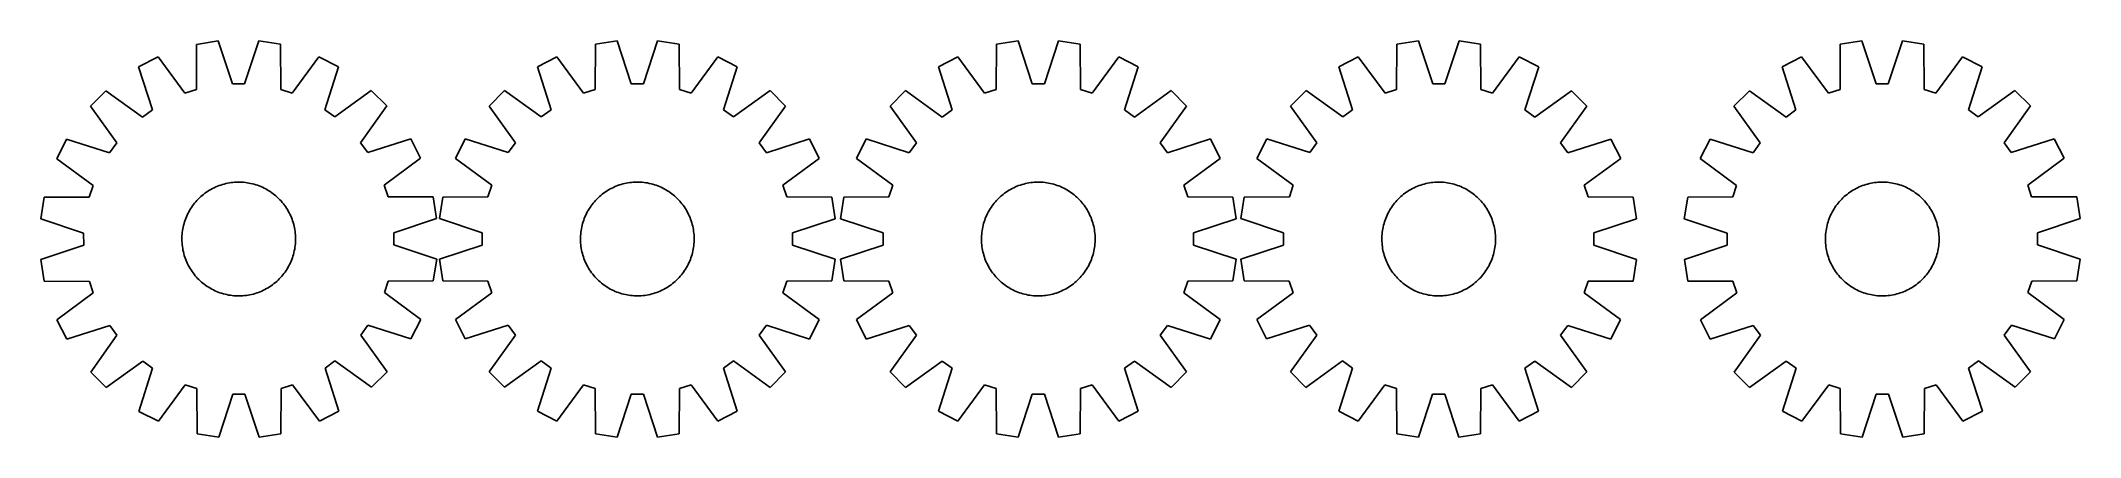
# Model space of a CAD drawing. Header units: millimetres. Extents: x 7 to 1442, y 7 to 285.
import ezdxf

# ---------------------------------------------------------------- set-up
doc = ezdxf.new("R2010")
doc.units = ezdxf.units.MM
doc.layers.add('CUT', color=7, linetype='CONTINUOUS', true_color=0x000000)

msp = doc.modelspace()

# ---------------------------------------------------------------- linework, layer by layer
at = {"layer": 'CUT'}
for p, q in [((89.371266, 273.789898), (75.669716, 266.790035)), ((108.210907, 248.21564), (89.371266, 273.789898)), ((116.503821, 282.638078), (116.362738, 250.874028)), ((131.697846, 285.061332), (116.503821, 282.638078)), ((141.712529, 254.916998), (131.697846, 285.061332)), ((160.236677, 285.092031), (150.286868, 254.926221)), ((175.435879, 282.70147), (160.236677, 285.092031)), ((175.645298, 250.937798), (175.435879, 282.70147)), ((202.587407, 273.911682), (183.802829, 248.296953)), ((216.303984, 266.941312), (202.587407, 273.911682)), ((369.982891, 273.886921), (356.273125, 266.903164)), ((388.792466, 248.290541), (369.982891, 273.886921)), ((397.125826, 282.70321), (396.947415, 250.939348)), ((412.322688, 285.108607), (397.125826, 282.70321)), ((422.30194, 254.952525), (412.322688, 285.108607)), ((440.861535, 285.105768), (430.876283, 254.951672)), ((456.057918, 282.697347), (440.861535, 285.105768)), ((456.230009, 250.933451), (456.057918, 282.697347)), ((483.199098, 273.875659), (464.384431, 248.283022)), ((496.907474, 266.889174), (483.199098, 273.875659)), ((652.132906, 273.840416), (638.4238, 266.855362)), ((670.944902, 248.245815), (652.132906, 273.840416)), ((679.275006, 282.659272), (679.0996, 250.895394)), ((694.47164, 285.066107), (679.275006, 282.659272)), ((704.453745, 254.910969), (694.47164, 285.066107)), ((723.010488, 285.065968), (713.028089, 254.910927)), ((738.207098, 282.658985), (723.010488, 285.065968)), ((738.382195, 250.895105), (738.207098, 282.658985)), ((765.349112, 273.839864), (746.536867, 248.245447)), ((779.05815, 266.854677), (765.349112, 273.839864)), ((933.91138, 273.864972), (920.199533, 266.885301)), ((952.713326, 248.262988), (933.91138, 273.864972)), ((961.05694, 282.673172), (960.869064, 250.909364)), ((976.254518, 285.074039), (961.05694, 282.673172)), ((986.224783, 254.914985), (976.254518, 285.074039)), ((1004.793364, 285.062695), (994.799126, 254.911577)), ((1019.989028, 282.649746), (1004.793364, 285.062695)), ((1020.151653, 250.8858), (1019.989028, 282.649746)), ((1047.127578, 273.819969), (1028.305285, 248.232941)), ((1060.833871, 266.8294), (1047.127578, 273.819969)), ((1245.8572, 273.810968), (1232.154062, 266.814214)), ((1264.691037, 248.232435), (1245.8572, 273.810968)), ((1272.991762, 282.65299), (1272.843471, 250.888974)), ((1288.186336, 285.072796), (1272.991762, 282.65299)), ((1298.194179, 254.92619), (1288.186336, 285.072796)), ((1316.725174, 285.097018), (1306.768519, 254.933468)), ((1331.923834, 282.703009), (1316.725174, 285.097018)), ((1332.126044, 250.939289), (1331.923834, 282.703009)), ((1359.073366, 273.90706), (1340.282975, 248.296594)), ((1372.788361, 266.933577), (1359.073366, 273.90706)), ((75.669716, 266.790035), (85.35117, 236.537032)), ((206.687638, 236.667551), (216.303984, 266.941312)), ((356.273125, 266.903164), (365.91902, 236.638805)), ((487.255558, 236.626734), (496.907474, 266.889174)), ((638.4238, 266.855362), (648.072558, 236.591915)), ((769.409097, 236.591324), (779.05815, 266.854677)), ((920.199533, 266.885301), (929.836408, 236.618068)), ((1051.172937, 236.569838), (1060.833871, 266.8294)), ((1232.154062, 266.814214), (1241.82865, 236.559015)), ((1363.165145, 236.661998), (1372.788361, 266.933577)), ((52.599361, 249.990495), (41.73149, 239.099218)), ((78.419805, 231.4897), (52.599361, 249.990495)), ((116.362738, 250.874028), (108.210907, 248.21564)), ((150.286868, 254.926221), (141.712529, 254.916998)), ((183.802829, 248.296953), (175.645298, 250.937798)), ((239.410428, 250.191444), (213.629845, 231.635143)), ((250.301705, 239.323573), (239.410428, 250.191444)), ((333.183044, 250.130748), (322.302381, 239.252249)), ((358.981729, 231.599622), (333.183044, 250.130748)), ((396.947415, 250.939348), (388.792466, 248.290541)), ((430.876283, 254.951672), (422.30194, 254.952525)), ((464.384431, 248.283022), (456.230009, 250.933451)), ((519.994218, 250.112164), (494.191847, 231.586171)), ((530.872716, 239.231501), (519.994218, 250.112164)), ((615.335306, 250.08076), (604.455673, 239.201233)), ((641.135744, 231.552076), (615.335306, 250.08076)), ((679.0996, 250.895394), (670.944902, 248.245815)), ((713.028089, 254.910927), (704.453745, 254.910969)), ((746.536867, 248.245447), (738.382195, 250.895105)), ((802.146481, 250.079851), (776.345862, 231.551417)), ((813.026008, 239.200217), (802.146481, 250.079851)), ((897.104454, 250.119766), (886.22055, 239.244511)), ((922.897616, 231.580953), (897.104454, 250.119766)), ((960.869064, 250.909364), (952.713326, 248.262988)), ((994.799126, 254.911577), (986.224783, 254.914985)), ((1028.305285, 248.232941), (1020.151653, 250.8858)), ((1083.915614, 250.04551), (1058.107723, 231.527208)), ((1094.79087, 239.161606), (1083.915614, 250.04551)), ((1209.079895, 250.01991), (1198.209553, 239.1311)), ((1234.89614, 231.513256), (1209.079895, 250.01991)), ((1272.843471, 250.888974), (1264.691037, 248.232435)), ((1306.768519, 254.933468), (1298.194179, 254.92619)), ((1340.282975, 248.296594), (1332.126044, 250.939289)), ((1395.891003, 250.178466), (1370.10621, 231.628015)), ((1406.779813, 239.308123), (1395.891003, 250.178466)), ((41.73149, 239.099218), (60.287791, 213.318636)), ((85.35117, 236.537032), (78.419805, 231.4897)), ((213.629845, 231.635143), (206.687638, 236.667551)), ((231.80091, 213.503129), (250.301705, 239.323573)), ((322.302381, 239.252249), (340.828374, 213.449878)), ((365.91902, 236.638805), (358.981729, 231.599622)), ((494.191847, 231.586171), (487.255558, 236.626734)), ((512.34159, 213.432816), (530.872716, 239.231501)), ((604.455673, 239.201233), (622.984106, 213.400614)), ((648.072558, 236.591915), (641.135744, 231.552076)), ((776.345862, 231.551417), (769.409097, 236.591324)), ((794.497324, 213.399779), (813.026008, 239.200217)), ((886.22055, 239.244511), (904.738852, 213.43662)), ((929.836408, 236.618068), (922.897616, 231.580953)), ((1058.107723, 231.527208), (1051.172937, 236.569838)), ((1076.252056, 213.368445), (1094.79087, 239.161606)), ((1198.209553, 239.1311), (1216.760003, 213.346307)), ((1241.82865, 236.559015), (1234.89614, 231.513256)), ((1370.10621, 231.628015), (1363.165145, 236.661998)), ((1388.273159, 213.491878), (1406.779813, 239.308123)), ((24.981622, 215.992774), (18.011251, 202.276197)), ((55.255383, 206.376428), (24.981622, 215.992774)), ((267.101245, 216.253218), (236.848241, 206.571764)), ((274.101108, 202.551668), (267.101245, 216.253218)), ((305.525371, 216.165505), (298.538886, 202.457129)), ((335.787811, 206.51359), (305.525371, 216.165505)), ((547.645133, 216.141419), (517.380773, 206.495525)), ((554.62889, 202.431653), (547.645133, 216.141419)), ((587.680846, 216.112902), (580.695659, 202.403864)), ((617.944199, 206.463849), (587.680846, 216.112902)), ((829.80061, 216.111723), (799.537163, 206.462965)), ((836.785664, 202.402618), (829.80061, 216.111723)), ((869.43666, 216.162768), (862.446091, 202.456475)), ((899.696222, 206.501834), (869.43666, 216.162768)), ((1111.556404, 216.066527), (1081.289171, 206.429652)), ((1118.536075, 202.35468), (1111.556404, 216.066527)), ((1181.454441, 216.028458), (1174.480958, 202.313463)), ((1211.72602, 206.405242), (1181.454441, 216.028458)), ((1423.574117, 216.233956), (1393.318918, 206.559368)), ((1430.570871, 202.530818), (1423.574117, 216.233956)), ((18.011251, 202.276197), (43.625981, 183.491619)), ((60.287791, 213.318636), (55.255383, 206.376428)), ((236.848241, 206.571764), (231.80091, 213.503129)), ((248.52685, 183.712027), (274.101108, 202.551668)), ((298.538886, 202.457129), (324.131523, 183.642462)), ((340.828374, 213.449878), (335.787811, 206.51359)), ((517.380773, 206.495525), (512.34159, 213.432816)), ((529.03251, 183.622079), (554.62889, 202.431653)), ((580.695659, 202.403864), (606.290076, 183.591619)), ((622.984106, 213.400614), (617.944199, 206.463849)), ((799.537163, 206.462965), (794.497324, 213.399779)), ((811.191064, 183.590621), (836.785664, 202.402618)), ((862.446091, 202.456475), (888.03312, 183.634182)), ((904.738852, 213.43662), (899.696222, 206.501834)), ((1081.289171, 206.429652), (1076.252056, 213.368445)), ((1092.934091, 183.552735), (1118.536075, 202.35468)), ((1174.480958, 202.313463), (1200.091424, 183.523072)), ((1216.760003, 213.346307), (1211.72602, 206.405242)), ((1393.318918, 206.559368), (1388.273159, 213.491878)), ((1404.992338, 183.696981), (1430.570871, 202.530818)), ((9.221464, 175.12467), (6.830903, 159.925467)), ((40.985136, 175.334088), (9.221464, 175.12467)), ((43.625981, 183.491619), (40.985136, 175.334088)), ((115.877617, 171.989356), (116.714982, 172.92628)), ((116.714982, 172.92628), (117.581363, 173.83644)), ((117.581363, 173.83644), (118.475905, 174.718937)), ((118.475905, 174.718937), (119.397726, 175.5729)), ((119.397726, 175.5729), (120.345916, 176.397487)), ((120.345916, 176.397487), (121.319538, 177.191883)), ((121.319538, 177.191883), (122.317633, 177.955305)), ((122.317633, 177.955305), (123.339215, 178.687)), ((123.339215, 178.687), (124.383276, 179.386245)), ((124.383276, 179.386245), (125.448786, 180.05235)), ((125.448786, 180.05235), (126.534693, 180.684658)), ((126.534693, 180.684658), (127.639925, 181.282545)), ((127.639925, 181.282545), (128.763392, 181.845421)), ((128.763392, 181.845421), (129.903985, 182.372729)), ((129.903985, 182.372729), (131.060578, 182.863951)), ((131.060578, 182.863951), (132.23203, 183.318601)), ((132.23203, 183.318601), (133.417185, 183.736231)), ((133.417185, 183.736231), (134.614873, 184.116427)), ((134.614873, 184.116427), (135.823913, 184.458816)), ((135.823913, 184.458816), (137.043111, 184.763059)), ((137.043111, 184.763059), (138.271263, 185.028856)), ((138.271263, 185.028856), (139.507159, 185.255945)), ((139.507159, 185.255945), (140.749577, 185.444101)), ((140.749577, 185.444101), (141.997293, 185.593139)), ((141.997293, 185.593139), (143.249074, 185.702912)), ((143.249074, 185.702912), (144.503686, 185.773311)), ((144.503686, 185.773311), (145.75989, 185.804267)), ((145.75989, 185.804267), (147.016447, 185.79575)), ((147.016447, 185.79575), (148.272116, 185.747767)), ((148.272116, 185.747767), (149.525658, 185.660367)), ((149.525658, 185.660367), (150.775836, 185.533635)), ((150.775836, 185.533635), (152.021417, 185.367696)), ((152.021417, 185.367696), (153.261171, 185.162715)), ((153.261171, 185.162715), (154.493874, 184.918893)), ((154.493874, 184.918893), (155.718311, 184.636471)), ((155.718311, 184.636471), (156.933272, 184.315728)), ((156.933272, 184.315728), (158.137559, 183.956981)), ((158.137559, 183.956981), (159.329983, 183.560583)), ((159.329983, 183.560583), (160.509368, 183.126926)), ((160.509368, 183.126926), (161.674549, 182.656437)), ((161.674549, 182.656437), (162.824377, 182.149582)), ((162.824377, 182.149582), (163.957717, 181.606859)), ((163.957717, 181.606859), (165.07345, 181.028805)), ((165.07345, 181.028805), (166.170475, 180.415991)), ((166.170475, 180.415991), (167.247711, 179.76902)), ((167.247711, 179.76902), (168.304093, 179.088532)), ((168.304093, 179.088532), (169.338579, 178.375198)), ((169.338579, 178.375198), (170.350148, 177.629722)), ((170.350148, 177.629722), (171.337802, 176.852839)), ((171.337802, 176.852839), (172.300566, 176.045317)), ((172.300566, 176.045317), (173.23749, 175.207952)), ((173.23749, 175.207952), (174.14765, 174.341571)), ((174.14765, 174.341571), (175.030147, 173.447029)), ((175.030147, 173.447029), (175.88411, 172.525208)), ((175.88411, 172.525208), (176.708697, 171.577018)), ((251.185238, 175.560196), (248.52685, 183.712027)), ((282.949288, 175.419113), (251.185238, 175.560196)), ((285.372542, 160.225088), (282.949288, 175.419113)), ((289.717197, 175.31595), (287.308777, 160.119567)), ((321.481094, 175.48804), (289.717197, 175.31595)), ((324.131523, 183.642462), (321.481094, 175.48804)), ((396.369592, 172.0553), (397.208057, 172.99124)), ((397.208057, 172.99124), (398.075508, 173.900381)), ((398.075508, 173.900381), (398.971086, 174.781826)), ((398.971086, 174.781826), (399.89391, 175.634705)), ((399.89391, 175.634705), (400.843068, 176.458177)), ((400.843068, 176.458177), (401.817624, 177.251429)), ((401.817624, 177.251429), (402.816615, 178.013678)), ((402.816615, 178.013678), (403.839056, 178.744171)), ((403.839056, 178.744171), (404.883938, 179.442189)), ((404.883938, 179.442189), (405.95023, 180.107041)), ((405.95023, 180.107041), (407.036879, 180.738073)), ((407.036879, 180.738073), (408.142813, 181.33466)), ((408.142813, 181.33466), (409.266941, 181.896215)), ((409.266941, 181.896215), (410.408152, 182.422183)), ((410.408152, 182.422183), (411.565322, 182.912046)), ((411.565322, 182.912046), (412.737308, 183.365319)), ((412.737308, 183.365319), (413.922953, 183.781555)), ((413.922953, 183.781555), (415.121087, 184.160344)), ((415.121087, 184.160344), (416.330528, 184.501312)), ((416.330528, 184.501312), (417.550082, 184.804122)), ((417.550082, 184.804122), (418.778547, 185.068475)), ((418.778547, 185.068475), (420.014708, 185.294112)), ((420.014708, 185.294112), (421.257347, 185.480808)), ((421.257347, 185.480808), (422.505237, 185.628379)), ((422.505237, 185.628379), (423.757146, 185.736681)), ((423.757146, 185.736681), (425.01184, 185.805606)), ((425.01184, 185.805606), (426.26808, 185.835086)), ((426.26808, 185.835086), (427.524625, 185.825091)), ((427.524625, 185.825091), (428.780237, 185.775633)), ((428.780237, 185.775633), (430.033676, 185.68676)), ((430.033676, 185.68676), (431.283704, 185.558559)), ((431.283704, 185.558559), (432.529089, 185.391156)), ((432.529089, 185.391156), (433.768601, 185.184718)), ((433.768601, 185.184718), (435.001017, 184.939448)), ((435.001017, 184.939448), (436.225121, 184.655588)), ((436.225121, 184.655588), (437.439704, 184.333417)), ((437.439704, 184.333417), (438.643569, 183.973255)), ((438.643569, 183.973255), (439.835527, 183.575456)), ((439.835527, 183.575456), (441.014401, 183.140413)), ((441.014401, 183.140413), (442.179028, 182.668556)), ((442.179028, 182.668556), (443.32826, 182.160349)), ((443.32826, 182.160349), (444.460961, 181.616295)), ((444.460961, 181.616295), (445.576014, 181.03693)), ((445.576014, 181.03693), (446.672319, 180.422827)), ((446.672319, 180.422827), (447.748793, 179.774591)), ((447.748793, 179.774591), (448.804374, 179.092862)), ((448.804374, 179.092862), (449.838021, 178.378312)), ((449.838021, 178.378312), (450.848714, 177.631648)), ((450.848714, 177.631648), (451.835454, 176.853605)), ((451.835454, 176.853605), (452.797269, 176.044953)), ((452.797269, 176.044953), (453.733208, 175.206487)), ((453.733208, 175.206487), (454.642349, 174.339037)), ((454.642349, 174.339037), (455.523794, 173.443458)), ((455.523794, 173.443458), (456.376674, 172.520635)), ((456.376674, 172.520635), (457.200145, 171.571477)), ((531.681317, 175.46713), (529.03251, 183.622079)), ((563.445179, 175.288719), (531.681317, 175.46713)), ((565.850575, 160.091857), (563.445179, 175.288719)), ((571.876538, 175.26185), (569.469555, 160.065239)), ((603.640418, 175.436946), (571.876538, 175.26185)), ((606.290076, 183.591619), (603.640418, 175.436946)), ((678.529241, 172.011291), (679.367618, 172.94731)), ((679.367618, 172.94731), (680.234982, 173.856533)), ((680.234982, 173.856533), (681.130477, 174.738063)), ((681.130477, 174.738063), (682.05322, 175.59103)), ((682.05322, 175.59103), (683.0023, 176.414591)), ((683.0023, 176.414591), (683.976781, 177.207935)), ((683.976781, 177.207935), (684.9757, 177.970279)), ((684.9757, 177.970279), (685.998072, 178.700869)), ((685.998072, 178.700869), (687.042888, 179.398985)), ((687.042888, 179.398985), (688.109117, 180.063939)), ((688.109117, 180.063939), (689.195706, 180.695073)), ((689.195706, 180.695073), (690.301584, 181.291765)), ((690.301584, 181.291765), (691.425658, 181.853427)), ((691.425658, 181.853427), (692.56682, 182.379503)), ((692.56682, 182.379503), (693.723943, 182.869474)), ((693.723943, 182.869474), (694.895886, 183.322858)), ((694.895886, 183.322858), (696.081492, 183.739207)), ((696.081492, 183.739207), (697.27959, 184.118109)), ((697.27959, 184.118109), (698.488999, 184.459192)), ((698.488999, 184.459192), (699.708525, 184.762117)), ((699.708525, 184.762117), (700.936964, 185.026587)), ((700.936964, 185.026587), (702.173104, 185.25234)), ((702.173104, 185.25234), (703.415725, 185.439153)), ((703.415725, 185.439153), (704.663601, 185.586843)), ((704.663601, 185.586843), (705.915501, 185.695263)), ((705.915501, 185.695263), (707.170188, 185.764307)), ((707.170188, 185.764307), (708.426424, 185.793905)), ((708.426424, 185.793905), (709.682971, 185.78403)), ((709.682971, 185.78403), (710.938587, 185.734691)), ((710.938587, 185.734691), (712.192034, 185.645936)), ((712.192034, 185.645936), (713.442075, 185.517853)), ((713.442075, 185.517853), (714.687476, 185.350569)), ((714.687476, 185.350569), (715.927007, 185.144248)), ((715.927007, 185.144248), (717.159446, 184.899094)), ((717.159446, 184.899094), (718.383577, 184.61535)), ((718.383577, 184.61535), (719.598191, 184.293294)), ((719.598191, 184.293294), (720.80209, 183.933246)), ((720.80209, 183.933246), (721.994085, 183.53556)), ((721.994085, 183.53556), (723.173, 183.100628)), ((723.173, 183.100628), (724.337673, 182.628881)), ((724.337673, 182.628881), (725.486952, 182.120783)), ((725.486952, 182.120783), (726.619705, 181.576836)), ((726.619705, 181.576836), (727.734813, 180.997577)), ((727.734813, 180.997577), (728.831175, 180.383577)), ((728.831175, 180.383577), (729.907711, 179.735443)), ((729.907711, 179.735443), (730.963357, 179.053814)), ((730.963357, 179.053814), (731.997072, 178.339362)), ((731.997072, 178.339362), (733.007835, 177.592794)), ((733.007835, 177.592794), (733.994649, 176.814844)), ((733.994649, 176.814844), (734.95654, 176.006282)), ((734.95654, 176.006282), (735.892559, 175.167906)), ((735.892559, 175.167906), (736.801782, 174.300542)), ((736.801782, 174.300542), (737.683311, 173.405046)), ((737.683311, 173.405046), (738.536278, 172.482303)), ((738.536278, 172.482303), (739.35984, 171.533223)), ((813.840642, 175.435923), (811.191064, 183.590621)), ((845.60452, 175.260518), (813.840642, 175.435923)), ((848.011355, 160.063883), (845.60452, 175.260518)), ((853.616314, 175.317925), (851.203365, 160.122261)), ((885.38026, 175.48055), (853.616314, 175.317925)), ((888.03312, 183.634182), (885.38026, 175.48055)), ((960.267732, 172.025492), (961.106476, 172.961182)), ((961.106476, 172.961182), (961.974197, 173.870064)), ((961.974197, 173.870064), (962.870039, 174.751242)), ((962.870039, 174.751242), (963.793117, 175.603847)), ((963.793117, 175.603847), (964.74252, 176.427036)), ((964.74252, 176.427036), (965.717312, 177.219997)), ((965.717312, 177.219997), (966.71653, 177.981948)), ((966.71653, 177.981948), (967.739189, 178.712137)), ((967.739189, 178.712137), (968.784279, 179.409843)), ((968.784279, 179.409843), (969.850769, 180.074378)), ((969.850769, 180.074378), (970.937606, 180.705085)), ((970.937606, 180.705085), (972.043718, 181.301343)), ((972.043718, 181.301343), (973.168013, 181.862563)), ((973.168013, 181.862563), (974.309381, 182.388191)), ((974.309381, 182.388191), (975.466697, 182.877709)), ((975.466697, 182.877709), (976.638818, 183.330632)), ((976.638818, 183.330632), (977.824587, 183.746515)), ((977.824587, 183.746515), (979.022834, 184.124947)), ((979.022834, 184.124947), (980.232376, 184.465555)), ((980.232376, 184.465555), (981.452021, 184.768001)), ((981.452021, 184.768001), (982.680564, 185.031989)), ((982.680564, 185.031989), (983.916792, 185.257256)), ((983.916792, 185.257256), (985.159487, 185.443582)), ((985.159487, 185.443582), (986.407421, 185.590782)), ((986.407421, 185.590782), (987.659363, 185.69871)), ((987.659363, 185.69871), (988.914077, 185.767261)), ((988.914077, 185.767261), (990.170325, 185.796367)), ((990.170325, 185.796367), (991.426868, 185.785998)), ((991.426868, 185.785998), (992.682464, 185.736166)), ((992.682464, 185.736166), (993.935877, 185.646919)), ((993.935877, 185.646919), (995.185867, 185.518345)), ((995.185867, 185.518345), (996.431202, 185.350572)), ((996.431202, 185.350572), (997.670652, 185.143764)), ((997.670652, 185.143764), (998.902995, 184.898127)), ((998.902995, 184.898127), (1000.127014, 184.613901)), ((1000.127014, 184.613901), (1001.341502, 184.291369)), ((1001.341502, 184.291369), (1002.545259, 183.930848)), ((1002.545259, 183.930848), (1003.737098, 183.532694)), ((1003.737098, 183.532694), (1004.915842, 183.0973)), ((1004.915842, 183.0973), (1006.080329, 182.625095)), ((1006.080329, 182.625095), (1007.229409, 182.116546)), ((1007.229409, 182.116546), (1008.361948, 181.572155)), ((1008.361948, 181.572155), (1009.476829, 180.992458)), ((1009.476829, 180.992458), (1010.57295, 180.378028)), ((1010.57295, 180.378028), (1011.649231, 179.729471)), ((1011.649231, 179.729471), (1012.704609, 179.047427)), ((1012.704609, 179.047427), (1013.738043, 178.33257)), ((1013.738043, 178.33257), (1014.748513, 177.585604)), ((1014.748513, 177.585604), (1015.735022, 176.807268)), ((1015.735022, 176.807268), (1016.696595, 175.998328)), ((1016.696595, 175.998328), (1017.632285, 175.159584)), ((1017.632285, 175.159584), (1018.541167, 174.291863)), ((1018.541167, 174.291863), (1019.422345, 173.396021)), ((1019.422345, 173.396021), (1020.27495, 172.472944)), ((1020.27495, 172.472944), (1021.098139, 171.52354)), ((1095.580467, 175.396997), (1092.934091, 183.552735)), ((1127.344275, 175.20912), (1095.580467, 175.396997)), ((1129.745143, 160.011542), (1127.344275, 175.20912)), ((1165.685009, 175.163931), (1163.291, 159.965271)), ((1197.448729, 175.366141), (1165.685009, 175.163931)), ((1200.091424, 183.523072), (1197.448729, 175.366141)), ((1272.340448, 172.004413), (1273.178026, 172.941148)), ((1273.178026, 172.941148), (1274.044613, 173.851111)), ((1274.044613, 173.851111), (1274.939356, 174.733404)), ((1274.939356, 174.733404), (1275.86137, 175.587158)), ((1275.86137, 175.587158), (1276.809747, 176.41153)), ((1276.809747, 176.41153), (1277.78355, 177.205705)), ((1277.78355, 177.205705), (1278.781818, 177.968901)), ((1278.781818, 177.968901), (1279.803566, 178.700364)), ((1279.803566, 178.700364), (1280.847786, 179.399372)), ((1280.847786, 179.399372), (1281.913447, 180.065235)), ((1281.913447, 180.065235), (1282.999497, 180.697297)), ((1282.999497, 180.697297), (1284.104865, 181.294933)), ((1284.104865, 181.294933), (1285.228459, 181.857553)), ((1285.228459, 181.857553), (1286.369172, 182.384603)), ((1286.369172, 182.384603), (1287.525876, 182.875563)), ((1287.525876, 182.875563), (1288.697432, 183.329947)), ((1288.697432, 183.329947), (1289.882682, 183.747307)), ((1289.882682, 183.747307), (1291.080456, 184.127232)), ((1291.080456, 184.127232), (1292.289573, 184.469347)), ((1292.289573, 184.469347), (1293.50884, 184.773313)), ((1293.50884, 184.773313), (1294.737053, 185.038831)), ((1294.737053, 185.038831), (1295.973, 185.26564)), ((1295.973, 185.26564), (1297.215461, 185.453514)), ((1297.215461, 185.453514), (1298.463211, 185.602269)), ((1298.463211, 185.602269), (1299.715017, 185.711757)), ((1299.715017, 185.711757), (1300.969645, 185.781872)), ((1300.969645, 185.781872), (1302.225856, 185.812543)), ((1302.225856, 185.812543), (1303.48241, 185.80374)), ((1303.48241, 185.80374), (1304.738068, 185.755473)), ((1304.738068, 185.755473), (1305.991591, 185.667788)), ((1305.991591, 185.667788), (1307.24174, 185.540772)), ((1307.24174, 185.540772), (1308.487283, 185.374551)), ((1308.487283, 185.374551), (1309.72699, 185.169288)), ((1309.72699, 185.169288), (1310.959639, 184.925186)), ((1310.959639, 184.925186), (1312.184011, 184.642487)), ((1312.184011, 184.642487), (1313.398899, 184.321469)), ((1313.398899, 184.321469), (1314.603105, 183.962448)), ((1314.603105, 183.962448), (1315.795439, 183.565779)), ((1315.795439, 183.565779), (1316.974725, 183.131855)), ((1316.974725, 183.131855), (1318.1398, 182.661101)), ((1318.1398, 182.661101), (1319.289513, 182.153985)), ((1319.289513, 182.153985), (1320.422729, 181.611005)), ((1320.422729, 181.611005), (1321.538331, 181.032698)), ((1321.538331, 181.032698), (1322.635218, 180.419635)), ((1322.635218, 180.419635), (1323.712306, 179.772419)), ((1323.712306, 179.772419), (1324.768534, 179.091692)), ((1324.768534, 179.091692), (1325.802858, 178.378123)), ((1325.802858, 178.378123), (1326.814258, 177.632417)), ((1326.814258, 177.632417), (1327.801735, 176.85531)), ((1327.801735, 176.85531), (1328.764316, 176.04757)), ((1328.764316, 176.04757), (1329.70105, 175.209993)), ((1329.70105, 175.209993), (1330.611014, 174.343405)), ((1330.611014, 174.343405), (1331.493307, 173.448662)), ((1331.493307, 173.448662), (1332.347061, 172.526648)), ((1332.347061, 172.526648), (1333.171433, 171.578271)), ((1407.648877, 175.544547), (1404.992338, 183.696981)), ((1439.412893, 175.396256), (1407.648877, 175.544547)), ((1441.832699, 160.201682), (1439.412893, 175.396256)), ((6.830903, 159.925467), (36.996713, 149.975658)), ((107.965953, 157.826349), (108.362351, 159.018773)), ((108.362351, 159.018773), (108.796008, 160.198158)), ((108.796008, 160.198158), (109.266497, 161.363339)), ((109.266497, 161.363339), (109.773352, 162.513167)), ((109.773352, 162.513167), (110.316075, 163.646507)), ((110.316075, 163.646507), (110.894129, 164.76224)), ((110.894129, 164.76224), (111.506943, 165.859266)), ((111.506943, 165.859266), (112.153914, 166.936501)), ((112.153914, 166.936501), (112.834402, 167.992883)), ((112.834402, 167.992883), (113.547736, 169.027369)), ((113.547736, 169.027369), (114.293212, 170.038938)), ((114.293212, 170.038938), (115.070095, 171.026592)), ((115.070095, 171.026592), (115.877617, 171.989356)), ((176.708697, 171.577018), (177.503093, 170.603396)), ((177.503093, 170.603396), (178.266515, 169.605301)), ((178.266515, 169.605301), (178.99821, 168.583719)), ((178.99821, 168.583719), (179.697455, 167.539658)), ((179.697455, 167.539658), (180.36356, 166.474148)), ((180.36356, 166.474148), (180.995868, 165.388241)), ((180.995868, 165.388241), (181.593755, 164.283009)), ((181.593755, 164.283009), (182.15663, 163.159542)), ((182.15663, 163.159542), (182.683939, 162.018949)), ((182.683939, 162.018949), (183.175161, 160.862356)), ((183.175161, 160.862356), (183.629811, 159.690904)), ((183.629811, 159.690904), (184.047441, 158.505749)), ((184.047441, 158.505749), (184.427637, 157.308061)), ((255.228208, 150.210405), (285.372542, 160.225088)), ((287.308777, 160.119567), (317.462873, 150.134315)), ((388.081127, 156.697736), (388.44129, 157.9016)), ((388.44129, 157.9016), (388.839089, 159.093558)), ((388.839089, 159.093558), (389.274132, 160.272432)), ((389.274132, 160.272432), (389.745989, 161.43706)), ((389.745989, 161.43706), (390.254196, 162.586291)), ((390.254196, 162.586291), (390.79825, 163.718992)), ((390.79825, 163.718992), (391.377614, 164.834046)), ((391.377614, 164.834046), (391.991718, 165.93035)), ((391.991718, 165.93035), (392.639954, 167.006824)), ((392.639954, 167.006824), (393.321683, 168.062406)), ((393.321683, 168.062406), (394.036232, 169.096053)), ((394.036232, 169.096053), (394.782897, 170.106745)), ((394.782897, 170.106745), (395.560939, 171.093486)), ((395.560939, 171.093486), (396.369592, 172.0553)), ((457.200145, 171.571477), (457.993397, 170.596921)), ((457.993397, 170.596921), (458.755646, 169.59793)), ((458.755646, 169.59793), (459.48614, 168.575489)), ((459.48614, 168.575489), (460.184157, 167.530607)), ((460.184157, 167.530607), (460.84901, 166.464315)), ((460.84901, 166.464315), (461.480041, 165.377666)), ((461.480041, 165.377666), (462.076629, 164.271732)), ((462.076629, 164.271732), (462.638184, 163.147604)), ((462.638184, 163.147604), (463.164152, 162.006392)), ((463.164152, 162.006392), (463.654014, 160.849223)), ((463.654014, 160.849223), (464.107287, 159.677237)), ((464.107287, 159.677237), (464.523524, 158.491592)), ((464.523524, 158.491592), (464.902313, 157.293458)), ((535.694493, 150.112605), (565.850575, 160.091857)), ((569.469555, 160.065239), (599.624596, 150.082841)), ((670.242229, 156.652943), (670.602278, 157.856842)), ((670.602278, 157.856842), (670.999964, 159.048837)), ((670.999964, 159.048837), (671.434895, 160.227752)), ((671.434895, 160.227752), (671.906642, 161.392424)), ((671.906642, 161.392424), (672.41474, 162.541704)), ((672.41474, 162.541704), (672.958687, 163.674457)), ((672.958687, 163.674457), (673.537946, 164.789565)), ((673.537946, 164.789565), (674.151946, 165.885927)), ((674.151946, 165.885927), (674.80008, 166.962463)), ((674.80008, 166.962463), (675.481709, 168.018109)), ((675.481709, 168.018109), (676.196161, 169.051823)), ((676.196161, 169.051823), (676.94273, 170.062586)), ((676.94273, 170.062586), (677.720679, 171.0494)), ((677.720679, 171.0494), (678.529241, 172.011291)), ((739.35984, 171.533223), (740.153184, 170.558743)), ((740.153184, 170.558743), (740.915527, 169.559823)), ((740.915527, 169.559823), (741.646117, 168.537451)), ((741.646117, 168.537451), (742.344234, 167.492635)), ((742.344234, 167.492635), (743.009187, 166.426407)), ((743.009187, 166.426407), (743.640321, 165.339817)), ((743.640321, 165.339817), (744.237013, 164.23394)), ((744.237013, 164.23394), (744.798675, 163.109865)), ((744.798675, 163.109865), (745.324751, 161.968703)), ((745.324751, 161.968703), (745.814723, 160.81158)), ((745.814723, 160.81158), (746.268107, 159.639637)), ((746.268107, 159.639637), (746.684455, 158.454032)), ((746.684455, 158.454032), (747.063358, 157.255933)), ((817.856217, 150.081778), (848.011355, 160.063883)), ((851.203365, 160.122261), (881.354484, 150.128023)), ((951.974691, 156.670399), (952.335212, 157.874156)), ((952.335212, 157.874156), (952.733366, 159.065995)), ((952.733366, 159.065995), (953.168761, 160.244739)), ((953.168761, 160.244739), (953.640965, 161.409226)), ((953.640965, 161.409226), (954.149514, 162.558306)), ((954.149514, 162.558306), (954.693906, 163.690845)), ((954.693906, 163.690845), (955.273603, 164.805726)), ((955.273603, 164.805726), (955.888033, 165.901847)), ((955.888033, 165.901847), (956.53659, 166.978128)), ((956.53659, 166.978128), (957.218633, 168.033506)), ((957.218633, 168.033506), (957.933491, 169.06694)), ((957.933491, 169.06694), (958.680456, 170.07741)), ((958.680456, 170.07741), (959.458793, 171.063919)), ((959.458793, 171.063919), (960.267732, 172.025492)), ((1021.098139, 171.52354), (1021.8911, 170.548748)), ((1021.8911, 170.548748), (1022.653051, 169.54953)), ((1022.653051, 169.54953), (1023.38324, 168.526871)), ((1023.38324, 168.526871), (1024.080946, 167.481781)), ((1024.080946, 167.481781), (1024.745481, 166.415291)), ((1024.745481, 166.415291), (1025.376188, 165.328454)), ((1025.376188, 165.328454), (1025.972446, 164.222342)), ((1025.972446, 164.222342), (1026.533666, 163.098048)), ((1026.533666, 163.098048), (1027.059294, 161.956679)), ((1027.059294, 161.956679), (1027.548812, 160.799363)), ((1027.548812, 160.799363), (1028.001735, 159.627243)), ((1028.001735, 159.627243), (1028.417618, 158.441474)), ((1028.417618, 158.441474), (1028.79605, 157.243227)), ((1099.586088, 150.041277), (1129.745143, 160.011542)), ((1163.291, 159.965271), (1193.45455, 150.008616)), ((1264.42557, 157.843202), (1264.822239, 159.035536)), ((1264.822239, 159.035536), (1265.256164, 160.214823)), ((1265.256164, 160.214823), (1265.726917, 161.379897)), ((1265.726917, 161.379897), (1266.234033, 162.52961)), ((1266.234033, 162.52961), (1266.777013, 163.662826)), ((1266.777013, 163.662826), (1267.35532, 164.778428)), ((1267.35532, 164.778428), (1267.968384, 165.875315)), ((1267.968384, 165.875315), (1268.615599, 166.952403)), ((1268.615599, 166.952403), (1269.296327, 168.008631)), ((1269.296327, 168.008631), (1270.009895, 169.042955)), ((1270.009895, 169.042955), (1270.755601, 170.054355)), ((1270.755601, 170.054355), (1271.532708, 171.041832)), ((1271.532708, 171.041832), (1272.340448, 172.004413)), ((1333.171433, 171.578271), (1333.965608, 170.604468)), ((1333.965608, 170.604468), (1334.728804, 169.6062)), ((1334.728804, 169.6062), (1335.460267, 168.584452)), ((1335.460267, 168.584452), (1336.159275, 167.540232)), ((1336.159275, 167.540232), (1336.825138, 166.474571)), ((1336.825138, 166.474571), (1337.4572, 165.388521)), ((1337.4572, 165.388521), (1338.054836, 164.283153)), ((1338.054836, 164.283153), (1338.617456, 163.159559)), ((1338.617456, 163.159559), (1339.144506, 162.018846)), ((1339.144506, 162.018846), (1339.635466, 160.862142)), ((1339.635466, 160.862142), (1340.08985, 159.690586)), ((1340.08985, 159.690586), (1340.50721, 158.505337)), ((1340.50721, 158.505337), (1340.887135, 157.307562)), ((1411.686093, 150.193839), (1441.832699, 160.201682)), ((36.996713, 149.975658), (37.005936, 141.401319)), ((106.118667, 145.44868), (106.127184, 146.705237)), ((106.149623, 144.192476), (106.118667, 145.44868)), ((106.127184, 146.705237), (106.175167, 147.960906)), ((106.220022, 142.937864), (106.149623, 144.192476)), ((106.175167, 147.960906), (106.262567, 149.214448)), ((106.262567, 149.214448), (106.389299, 150.464626)), ((106.389299, 150.464626), (106.555238, 151.710207)), ((106.555238, 151.710207), (106.760219, 152.949961)), ((106.760219, 152.949961), (107.004041, 154.182664)), ((107.004041, 154.182664), (107.286463, 155.407101)), ((107.286463, 155.407101), (107.607205, 156.622062)), ((107.607205, 156.622062), (107.965953, 157.826349)), ((184.427637, 157.308061), (184.770026, 156.099021)), ((184.770026, 156.099021), (185.074269, 154.879823)), ((185.074269, 154.879823), (185.340066, 153.651671)), ((185.340066, 153.651671), (185.567155, 152.415775)), ((185.567155, 152.415775), (185.755311, 151.173357)), ((185.755311, 151.173357), (185.904349, 149.925641)), ((185.904349, 149.925641), (186.014122, 148.67386)), ((186.058977, 143.650818), (185.971577, 142.397276)), ((186.014122, 148.67386), (186.084521, 147.419248)), ((186.10696, 144.906487), (186.058977, 143.650818)), ((186.084521, 147.419248), (186.115477, 146.163044)), ((186.115477, 146.163044), (186.10696, 144.906487)), ((255.237431, 141.636066), (255.228208, 150.210405)), ((317.462873, 150.134315), (317.46202, 141.559971)), ((386.579459, 145.526111), (386.589453, 146.782657)), ((386.608939, 144.269872), (386.579459, 145.526111)), ((386.589453, 146.782657), (386.638912, 148.038269)), ((386.677864, 143.015178), (386.608939, 144.269872)), ((386.638912, 148.038269), (386.727785, 149.291707)), ((386.727785, 149.291707), (386.855986, 150.541736)), ((386.855986, 150.541736), (387.023388, 151.78712)), ((387.023388, 151.78712), (387.229827, 153.026633)), ((387.229827, 153.026633), (387.475097, 154.259049)), ((387.475097, 154.259049), (387.758957, 155.483152)), ((387.758957, 155.483152), (388.081127, 156.697736)), ((464.902313, 157.293458), (465.24328, 156.084017)), ((465.24328, 156.084017), (465.54609, 154.864462)), ((465.54609, 154.864462), (465.810444, 153.635998)), ((465.810444, 153.635998), (466.03608, 152.399837)), ((466.03608, 152.399837), (466.222776, 151.157198)), ((466.222776, 151.157198), (466.370348, 149.909308)), ((466.370348, 149.909308), (466.478649, 148.657398)), ((466.517602, 143.634308), (466.428728, 142.380869)), ((466.478649, 148.657398), (466.547574, 147.402705)), ((466.56706, 144.889919), (466.517602, 143.634308)), ((466.547574, 147.402705), (466.577054, 146.146465)), ((466.577054, 146.146465), (466.56706, 144.889919)), ((535.69364, 141.538261), (535.694493, 150.112605)), ((599.624596, 150.082841), (599.624554, 141.508497)), ((668.741618, 145.481176), (668.751493, 146.737723)), ((668.771217, 144.22494), (668.741618, 145.481176)), ((668.751493, 146.737723), (668.800833, 147.993339)), ((668.84026, 142.970252), (668.771217, 144.22494)), ((668.800833, 147.993339), (668.889587, 149.246786)), ((668.889587, 149.246786), (669.01767, 150.496827)), ((669.01767, 150.496827), (669.184955, 151.742227)), ((669.184955, 151.742227), (669.391276, 152.981759)), ((669.391276, 152.981759), (669.636429, 154.214198)), ((669.636429, 154.214198), (669.920174, 155.438329)), ((669.920174, 155.438329), (670.242229, 156.652943)), ((747.063358, 157.255933), (747.40444, 156.046524)), ((747.40444, 156.046524), (747.707365, 154.826999)), ((747.707365, 154.826999), (747.971835, 153.598559)), ((747.971835, 153.598559), (748.197588, 152.362419)), ((748.197588, 152.362419), (748.384402, 151.119798)), ((748.384402, 151.119798), (748.532091, 149.871922)), ((748.532091, 149.871922), (748.640511, 148.620023)), ((748.679939, 143.596936), (748.591184, 142.343489)), ((748.640511, 148.620023), (748.709555, 147.365336)), ((748.729278, 144.852552), (748.679939, 143.596936)), ((748.709555, 147.365336), (748.739154, 146.109099)), ((748.739154, 146.109099), (748.729278, 144.852552)), ((817.856176, 141.507434), (817.856217, 150.081778)), ((881.354484, 150.128023), (881.351075, 141.55368)), ((950.469694, 145.499222), (950.480062, 146.755764)), ((950.498799, 144.242974), (950.469694, 145.499222)), ((950.480062, 146.755764), (950.529895, 148.011361)), ((950.56735, 142.988259), (950.498799, 144.242974)), ((950.529895, 148.011361), (950.619142, 149.264773)), ((950.619142, 149.264773), (950.747715, 150.514764)), ((950.747715, 150.514764), (950.915489, 151.760099)), ((950.915489, 151.760099), (951.122296, 152.999549)), ((951.122296, 152.999549), (951.367934, 154.231892)), ((951.367934, 154.231892), (951.652159, 155.455911)), ((951.652159, 155.455911), (951.974691, 156.670399)), ((1028.79605, 157.243227), (1029.136658, 156.033684)), ((1029.136658, 156.033684), (1029.439104, 154.814039)), ((1029.439104, 154.814039), (1029.703092, 153.585497)), ((1029.703092, 153.585497), (1029.928359, 152.349268)), ((1029.928359, 152.349268), (1030.114685, 151.106573)), ((1030.114685, 151.106573), (1030.261885, 149.85864)), ((1030.261885, 149.85864), (1030.369813, 148.606698)), ((1030.407269, 143.583596), (1030.318022, 142.330184)), ((1030.369813, 148.606698), (1030.438364, 147.351984)), ((1030.457101, 144.839193), (1030.407269, 143.583596)), ((1030.438364, 147.351984), (1030.46747, 146.095735)), ((1030.46747, 146.095735), (1030.457101, 144.839193)), ((1099.58268, 141.466934), (1099.586088, 150.041277)), ((1193.45455, 150.008616), (1193.461828, 141.434276)), ((1262.575475, 145.465953), (1262.584278, 146.722507)), ((1262.606146, 144.209742), (1262.575475, 145.465953)), ((1262.584278, 146.722507), (1262.632545, 147.978165)), ((1262.676261, 142.955114), (1262.606146, 144.209742)), ((1262.632545, 147.978165), (1262.72023, 149.231688)), ((1262.72023, 149.231688), (1262.847246, 150.481837)), ((1262.847246, 150.481837), (1263.013467, 151.72738)), ((1263.013467, 151.72738), (1263.21873, 152.967088)), ((1263.21873, 152.967088), (1263.462832, 154.199736)), ((1263.462832, 154.199736), (1263.745531, 155.424108)), ((1263.745531, 155.424108), (1264.06655, 156.638996)), ((1264.06655, 156.638996), (1264.42557, 157.843202)), ((1340.887135, 157.307562), (1341.22925, 156.098445)), ((1341.22925, 156.098445), (1341.533216, 154.879178)), ((1341.533216, 154.879178), (1341.798734, 153.650965)), ((1341.798734, 153.650965), (1342.025543, 152.415018)), ((1342.025543, 152.415018), (1342.213417, 151.172557)), ((1342.213417, 151.172557), (1342.362172, 149.924807)), ((1342.362172, 149.924807), (1342.47166, 148.673001)), ((1342.515376, 143.64995), (1342.427691, 142.396427)), ((1342.47166, 148.673001), (1342.541775, 147.418373)), ((1342.563643, 144.905608), (1342.515376, 143.64995)), ((1342.541775, 147.418373), (1342.572446, 146.162162)), ((1342.572446, 146.162162), (1342.563643, 144.905608)), ((1411.693371, 141.619499), (1411.686093, 150.193839)), ((37.005936, 141.401319), (6.861602, 131.386636)), ((6.861602, 131.386636), (9.284856, 116.192611)), ((106.329795, 141.686083), (106.220022, 142.937864)), ((106.478833, 140.438367), (106.329795, 141.686083)), ((106.666989, 139.195949), (106.478833, 140.438367)), ((106.894078, 137.960053), (106.666989, 139.195949)), ((107.159875, 136.731901), (106.894078, 137.960053)), ((107.464118, 135.512703), (107.159875, 136.731901)), ((107.806506, 134.303663), (107.464118, 135.512703)), ((108.186703, 133.105975), (107.806506, 134.303663)), ((108.604333, 131.92082), (108.186703, 133.105975)), ((109.058983, 130.749368), (108.604333, 131.92082)), ((109.550204, 129.592775), (109.058983, 130.749368)), ((110.077513, 128.452182), (109.550204, 129.592775)), ((182.967647, 130.248385), (182.460792, 129.098557)), ((183.438136, 131.413566), (182.967647, 130.248385)), ((183.871793, 132.592951), (183.438136, 131.413566)), ((184.268191, 133.785375), (183.871793, 132.592951)), ((184.626938, 134.989662), (184.268191, 133.785375)), ((184.947681, 136.204623), (184.626938, 134.989662)), ((185.230103, 137.42906), (184.947681, 136.204623)), ((185.473925, 138.661763), (185.230103, 137.42906)), ((185.678906, 139.901517), (185.473925, 138.661763)), ((185.844845, 141.147098), (185.678906, 139.901517)), ((185.971577, 142.397276), (185.844845, 141.147098)), ((285.403241, 131.686257), (255.237431, 141.636066)), ((283.01268, 116.487054), (285.403241, 131.686257)), ((317.46202, 141.559971), (287.305938, 131.580719)), ((287.305938, 131.580719), (289.711335, 116.383857)), ((386.786166, 141.763268), (386.677864, 143.015178)), ((386.933737, 140.515378), (386.786166, 141.763268)), ((387.120433, 139.27274), (386.933737, 140.515378)), ((387.346069, 138.036578), (387.120433, 139.27274)), ((387.610423, 136.808114), (387.346069, 138.036578)), ((387.913233, 135.58856), (387.610423, 136.808114)), ((388.254201, 134.379118), (387.913233, 135.58856)), ((388.63299, 133.180984), (388.254201, 134.379118)), ((389.049226, 131.995339), (388.63299, 133.180984)), ((389.502499, 130.823354), (389.049226, 131.995339)), ((389.992361, 129.666184), (389.502499, 130.823354)), ((390.51833, 128.524972), (389.992361, 129.666184)), ((463.410524, 130.235516), (462.902317, 129.086285)), ((463.882382, 131.400144), (463.410524, 130.235516)), ((464.317425, 132.579018), (463.882382, 131.400144)), ((464.715223, 133.770976), (464.317425, 132.579018)), ((465.075386, 134.97484), (464.715223, 133.770976)), ((465.397556, 136.189424), (465.075386, 134.97484)), ((465.681416, 137.413528), (465.397556, 136.189424)), ((465.926687, 138.645944), (465.681416, 137.413528)), ((466.133125, 139.885456), (465.926687, 138.645944)), ((466.300527, 141.130841), (466.133125, 139.885456)), ((466.428728, 142.380869), (466.300527, 141.130841)), ((565.847736, 131.55301), (535.69364, 141.538261)), ((563.439316, 116.356627), (565.847736, 131.55301)), ((599.624554, 141.508497), (569.469416, 131.526392)), ((569.469416, 131.526392), (571.876251, 116.329757)), ((668.94868, 141.718353), (668.84026, 142.970252)), ((669.09637, 140.470477), (668.94868, 141.718353)), ((669.283183, 139.227856), (669.09637, 140.470477)), ((669.508937, 137.991716), (669.283183, 139.227856)), ((669.773406, 136.763277), (669.508937, 137.991716)), ((670.076332, 135.543751), (669.773406, 136.763277)), ((670.417414, 134.334342), (670.076332, 135.543751)), ((670.796316, 133.136244), (670.417414, 134.334342)), ((671.212665, 131.950638), (670.796316, 133.136244)), ((671.666049, 130.778695), (671.212665, 131.950638)), ((672.156021, 129.621572), (671.666049, 130.778695)), ((672.682097, 128.48041), (672.156021, 129.621572)), ((745.574129, 130.197851), (745.066031, 129.048571)), ((746.045876, 131.362523), (745.574129, 130.197851)), ((746.480808, 132.541438), (746.045876, 131.362523)), ((746.878494, 133.733433), (746.480808, 132.541438)), ((747.238542, 134.937332), (746.878494, 133.733433)), ((747.560598, 136.151946), (747.238542, 134.937332)), ((747.844342, 137.376077), (747.560598, 136.151946)), ((748.089496, 138.608516), (747.844342, 137.376077)), ((748.295817, 139.848048), (748.089496, 138.608516)), ((748.463101, 141.093448), (748.295817, 139.848048)), ((748.591184, 142.343489), (748.463101, 141.093448)), ((848.011216, 131.525036), (817.856176, 141.507434)), ((845.604234, 116.328425), (848.011216, 131.525036)), ((881.351075, 141.55368), (851.192021, 131.583415)), ((851.192021, 131.583415), (853.592889, 116.385837)), ((950.675279, 141.736318), (950.56735, 142.988259)), ((950.822478, 140.488384), (950.675279, 141.736318)), ((951.008804, 139.245689), (950.822478, 140.488384)), ((951.234072, 138.009461), (951.008804, 139.245689)), ((951.498059, 136.780918), (951.234072, 138.009461)), ((951.800506, 135.561273), (951.498059, 136.780918)), ((952.141113, 134.351731), (951.800506, 135.561273)), ((952.519545, 133.153483), (952.141113, 134.351731)), ((952.935428, 131.967714), (952.519545, 133.153483)), ((953.388352, 130.795594), (952.935428, 131.967714)), ((953.877869, 129.638278), (953.388352, 130.795594)), ((954.403497, 128.49691), (953.877869, 129.638278)), ((1027.296198, 130.185731), (1026.787649, 129.036651)), ((1027.768403, 131.350218), (1027.296198, 130.185731)), ((1028.203797, 132.528962), (1027.768403, 131.350218)), ((1028.601951, 133.720801), (1028.203797, 132.528962)), ((1028.962472, 134.924559), (1028.601951, 133.720801)), ((1029.285004, 136.139046), (1028.962472, 134.924559)), ((1029.56923, 137.363065), (1029.285004, 136.139046)), ((1029.814867, 138.595408), (1029.56923, 137.363065)), ((1030.021675, 139.834859), (1029.814867, 138.595408)), ((1030.189448, 141.080193), (1030.021675, 139.834859)), ((1030.318022, 142.330184), (1030.189448, 141.080193)), ((1129.733798, 131.472696), (1099.58268, 141.466934)), ((1127.32085, 116.277032), (1129.733798, 131.472696)), ((1193.461828, 141.434276), (1163.315222, 131.426433)), ((1163.315222, 131.426433), (1165.735028, 116.231859)), ((1262.78575, 141.703308), (1262.676261, 142.955114)), ((1262.934504, 140.455558), (1262.78575, 141.703308)), ((1263.122379, 139.213097), (1262.934504, 140.455558)), ((1263.349187, 137.97715), (1263.122379, 139.213097)), ((1263.614705, 136.748937), (1263.349187, 137.97715)), ((1263.918671, 135.52967), (1263.614705, 136.748937)), ((1264.260786, 134.320553), (1263.918671, 135.52967)), ((1264.640711, 133.122779), (1264.260786, 134.320553)), ((1265.058071, 131.937529), (1264.640711, 133.122779)), ((1265.512455, 130.765974), (1265.058071, 131.937529)), ((1266.003415, 129.609269), (1265.512455, 130.765974)), ((1266.530465, 128.468556), (1266.003415, 129.609269)), ((1339.421004, 130.248218), (1338.913888, 129.098505)), ((1339.891758, 131.413293), (1339.421004, 130.248218)), ((1340.325682, 132.592579), (1339.891758, 131.413293)), ((1340.722351, 133.784913), (1340.325682, 132.592579)), ((1341.081371, 134.989119), (1340.722351, 133.784913)), ((1341.40239, 136.204007), (1341.081371, 134.989119)), ((1341.685089, 137.42838), (1341.40239, 136.204007)), ((1341.929191, 138.661028), (1341.685089, 137.42838)), ((1342.134454, 139.900735), (1341.929191, 138.661028)), ((1342.300675, 141.146278), (1342.134454, 139.900735)), ((1342.427691, 142.396427), (1342.300675, 141.146278)), ((1441.856921, 131.662844), (1411.693371, 141.619499)), ((1439.462912, 116.464185), (1441.856921, 131.662844)), ((9.284856, 116.192611), (41.048905, 116.051528)), ((41.048905, 116.051528), (43.707294, 107.899697)), ((110.640389, 127.328715), (110.077513, 128.452182)), ((111.238276, 126.223483), (110.640389, 127.328715)), ((111.870584, 125.137576), (111.238276, 126.223483)), ((112.536689, 124.072066), (111.870584, 125.137576)), ((113.235934, 123.028005), (112.536689, 124.072066)), ((113.967628, 122.006423), (113.235934, 123.028005)), ((114.731051, 121.008328), (113.967628, 122.006423)), ((115.525447, 120.034706), (114.731051, 121.008328)), ((116.350034, 119.086516), (115.525447, 120.034706)), ((117.203997, 118.164695), (116.350034, 119.086516)), ((118.086494, 117.270153), (117.203997, 118.164695)), ((118.996654, 116.403772), (118.086494, 117.270153)), ((119.933578, 115.566407), (118.996654, 116.403772)), ((120.896342, 114.758885), (119.933578, 115.566407)), ((171.888228, 115.214237), (170.914606, 114.419841)), ((172.836418, 116.038824), (171.888228, 115.214237)), ((173.758239, 116.892787), (172.836418, 116.038824)), ((174.652781, 117.775284), (173.758239, 116.892787)), ((175.519162, 118.685444), (174.652781, 117.775284)), ((176.356527, 119.622368), (175.519162, 118.685444)), ((177.164049, 120.585132), (176.356527, 119.622368)), ((177.940932, 121.572786), (177.164049, 120.585132)), ((178.686408, 122.584355), (177.940932, 121.572786)), ((179.399742, 123.618841), (178.686408, 122.584355)), ((180.08023, 124.675223), (179.399742, 123.618841)), ((180.727201, 125.752458), (180.08023, 124.675223)), ((181.340015, 126.849484), (180.727201, 125.752458)), ((181.918069, 127.965217), (181.340015, 126.849484)), ((182.460792, 129.098557), (181.918069, 127.965217)), ((248.608163, 108.120105), (251.249007, 116.277636)), ((251.249007, 116.277636), (283.01268, 116.487054)), ((289.711335, 116.383857), (321.475197, 116.205447)), ((321.475197, 116.205447), (324.124003, 108.050497)), ((391.079885, 127.400844), (390.51833, 128.524972)), ((391.676472, 126.29491), (391.079885, 127.400844)), ((392.307504, 125.208261), (391.676472, 126.29491)), ((392.972356, 124.14197), (392.307504, 125.208261)), ((393.670374, 123.097088), (392.972356, 124.14197)), ((394.400867, 122.074647), (393.670374, 123.097088)), ((395.163116, 121.075655), (394.400867, 122.074647)), ((395.956368, 120.1011), (395.163116, 121.075655)), ((396.77984, 119.151942), (395.956368, 120.1011)), ((397.632719, 118.229118), (396.77984, 119.151942)), ((398.514164, 117.333539), (397.632719, 118.229118)), ((399.423305, 116.466089), (398.514164, 117.333539)), ((400.359245, 115.627624), (399.423305, 116.466089)), ((401.321059, 114.818971), (400.359245, 115.627624)), ((402.307799, 114.040928), (401.321059, 114.818971)), ((452.313445, 115.214399), (451.33889, 114.421148)), ((453.262603, 116.037871), (452.313445, 115.214399)), ((454.185427, 116.89075), (453.262603, 116.037871)), ((455.081006, 117.772196), (454.185427, 116.89075)), ((455.948456, 118.681336), (455.081006, 117.772196)), ((456.786921, 119.617276), (455.948456, 118.681336)), ((457.595574, 120.579091), (456.786921, 119.617276)), ((458.373617, 121.565831), (457.595574, 120.579091)), ((459.120281, 122.576523), (458.373617, 121.565831)), ((459.83483, 123.61017), (459.120281, 122.576523)), ((460.516559, 124.665752), (459.83483, 123.61017)), ((461.164795, 125.742226), (460.516559, 124.665752)), ((461.778899, 126.838531), (461.164795, 125.742226)), ((462.358263, 127.953584), (461.778899, 126.838531)), ((462.902317, 129.086285), (462.358263, 127.953584)), ((529.02499, 108.030114), (531.675419, 116.184536)), ((531.675419, 116.184536), (563.439316, 116.356627)), ((571.876251, 116.329757), (603.64013, 116.154352)), ((603.64013, 116.154352), (606.289708, 107.999654)), ((673.243758, 127.356335), (672.682097, 128.48041)), ((673.84045, 126.250458), (673.243758, 127.356335)), ((674.471585, 125.163868), (673.84045, 126.250458)), ((675.136538, 124.09764), (674.471585, 125.163868)), ((675.834654, 123.052824), (675.136538, 124.09764)), ((676.565245, 122.030452), (675.834654, 123.052824)), ((677.327588, 121.031533), (676.565245, 122.030452)), ((678.120932, 120.057052), (677.327588, 121.031533)), ((678.944494, 119.107972), (678.120932, 120.057052)), ((679.79746, 118.185229), (678.944494, 119.107972)), ((680.67899, 117.289733), (679.79746, 118.185229)), ((681.588213, 116.422369), (680.67899, 117.289733)), ((682.524232, 115.583993), (681.588213, 116.422369)), ((683.486123, 114.775431), (682.524232, 115.583993)), ((734.478471, 115.175684), (733.503991, 114.38234)), ((735.427551, 115.999245), (734.478471, 115.175684)), ((736.350294, 116.852212), (735.427551, 115.999245)), ((737.24579, 117.733742), (736.350294, 116.852212)), ((738.113154, 118.642965), (737.24579, 117.733742)), ((738.951531, 119.578984), (738.113154, 118.642965)), ((739.760093, 120.540875), (738.951531, 119.578984)), ((740.538042, 121.527689), (739.760093, 120.540875)), ((741.28461, 122.538452), (740.538042, 121.527689)), ((741.999062, 123.572166), (741.28461, 122.538452)), ((742.680691, 124.627812), (741.999062, 123.572166)), ((743.328826, 125.704348), (742.680691, 124.627812)), ((743.942825, 126.800711), (743.328826, 125.704348)), ((744.522084, 127.915819), (743.942825, 126.800711)), ((745.066031, 129.048571), (744.522084, 127.915819)), ((811.190696, 107.998656), (813.840353, 116.153329)), ((813.840353, 116.153329), (845.604234, 116.328425)), ((853.592889, 116.385837), (885.356696, 116.197961)), ((885.356696, 116.197961), (888.003072, 108.042222)), ((954.964717, 127.372615), (954.403497, 128.49691)), ((955.560975, 126.266503), (954.964717, 127.372615)), ((956.191683, 125.179666), (955.560975, 126.266503)), ((956.856217, 124.113176), (956.191683, 125.179666)), ((957.553924, 123.068086), (956.856217, 124.113176)), ((958.284112, 122.045427), (957.553924, 123.068086)), ((959.046063, 121.046209), (958.284112, 122.045427)), ((959.839025, 120.071417), (959.046063, 121.046209)), ((960.662214, 119.122014), (959.839025, 120.071417)), ((961.514818, 118.198936), (960.662214, 119.122014)), ((962.395996, 117.303094), (961.514818, 118.198936)), ((963.304878, 116.435373), (962.395996, 117.303094)), ((964.240568, 115.596629), (963.304878, 116.435373)), ((965.202142, 114.78769), (964.240568, 115.596629)), ((1016.194643, 115.167922), (1015.219851, 114.37496)), ((1017.144047, 115.991111), (1016.194643, 115.167922)), ((1018.067124, 116.843715), (1017.144047, 115.991111)), ((1018.962966, 117.724893), (1018.067124, 116.843715)), ((1019.830687, 118.633775), (1018.962966, 117.724893)), ((1020.669431, 119.569465), (1019.830687, 118.633775)), ((1021.478371, 120.531039), (1020.669431, 119.569465)), ((1022.256707, 121.517547), (1021.478371, 120.531039)), ((1023.003673, 122.528017), (1022.256707, 121.517547)), ((1023.71853, 123.561451), (1023.003673, 122.528017)), ((1024.400574, 124.616829), (1023.71853, 123.561451)), ((1025.049131, 125.69311), (1024.400574, 124.616829)), ((1025.663561, 126.789232), (1025.049131, 125.69311)), ((1026.243258, 127.904112), (1025.663561, 126.789232)), ((1026.787649, 129.036651), (1026.243258, 127.904112)), ((1092.904044, 107.960775), (1095.556903, 116.114407)), ((1095.556903, 116.114407), (1127.32085, 116.277032)), ((1165.735028, 116.231859), (1197.499045, 116.083568)), ((1197.499045, 116.083568), (1200.155583, 107.931134)), ((1267.093085, 127.344962), (1266.530465, 128.468556)), ((1267.690721, 126.239594), (1267.093085, 127.344962)), ((1268.322783, 125.153544), (1267.690721, 126.239594)), ((1268.988646, 124.087883), (1268.322783, 125.153544)), ((1269.687654, 123.043663), (1268.988646, 124.087883)), ((1270.419117, 122.021915), (1269.687654, 123.043663)), ((1271.182313, 121.023647), (1270.419117, 122.021915)), ((1271.976488, 120.049844), (1271.182313, 121.023647)), ((1272.80086, 119.101467), (1271.976488, 120.049844)), ((1273.654614, 118.179453), (1272.80086, 119.101467)), ((1274.536908, 117.28471), (1273.654614, 118.179453)), ((1275.446871, 116.418123), (1274.536908, 117.28471)), ((1276.383605, 115.580545), (1275.446871, 116.418123)), ((1277.346186, 114.772805), (1276.383605, 115.580545)), ((1328.338174, 115.216585), (1327.364371, 114.42241)), ((1329.286551, 116.040957), (1328.338174, 115.216585)), ((1330.208565, 116.894711), (1329.286551, 116.040957)), ((1331.103308, 117.777005), (1330.208565, 116.894711)), ((1331.969896, 118.686968), (1331.103308, 117.777005)), ((1332.807473, 119.623702), (1331.969896, 118.686968)), ((1333.615213, 120.586283), (1332.807473, 119.623702)), ((1334.39232, 121.57376), (1333.615213, 120.586283)), ((1335.138026, 122.58516), (1334.39232, 121.57376)), ((1335.851595, 123.619485), (1335.138026, 122.58516)), ((1336.532322, 124.675712), (1335.851595, 123.619485)), ((1337.179538, 125.7528), (1336.532322, 124.675712)), ((1337.792601, 126.849687), (1337.179538, 125.7528)), ((1338.370908, 127.965289), (1337.792601, 126.849687)), ((1338.913888, 129.098505), (1338.370908, 127.965289)), ((1405.056497, 108.105043), (1407.699192, 116.261974)), ((1407.699192, 116.261974), (1439.462912, 116.464185)), ((43.707294, 107.899697), (18.133036, 89.060056)), ((121.883996, 113.982002), (120.896342, 114.758885)), ((122.895565, 113.236526), (121.883996, 113.982002)), ((123.930051, 112.523192), (122.895565, 113.236526)), ((124.986433, 111.842704), (123.930051, 112.523192)), ((126.063668, 111.195733), (124.986433, 111.842704)), ((127.160694, 110.582919), (126.063668, 111.195733)), ((128.276427, 110.004865), (127.160694, 110.582919)), ((129.409767, 109.462142), (128.276427, 110.004865)), ((130.559595, 108.955287), (129.409767, 109.462142)), ((131.724776, 108.484798), (130.559595, 108.955287)), ((132.904161, 108.051141), (131.724776, 108.484798)), ((134.096585, 107.654743), (132.904161, 108.051141)), ((135.300872, 107.295995), (134.096585, 107.654743)), ((136.515833, 106.975253), (135.300872, 107.295995)), ((137.74027, 106.692831), (136.515833, 106.975253)), ((138.972973, 106.449009), (137.74027, 106.692831)), ((140.212727, 106.244028), (138.972973, 106.449009)), ((141.458308, 106.078089), (140.212727, 106.244028)), ((142.708486, 105.951357), (141.458308, 106.078089)), ((143.962028, 105.863957), (142.708486, 105.951357)), ((145.217697, 105.815974), (143.962028, 105.863957)), ((146.474254, 105.807457), (145.217697, 105.815974)), ((147.730458, 105.838413), (146.474254, 105.807457)), ((148.985069, 105.908812), (147.730458, 105.838413)), ((150.236851, 106.018585), (148.985069, 105.908812)), ((151.484567, 106.167623), (150.236851, 106.018585)), ((152.726985, 106.355779), (151.484567, 106.167623)), ((153.962881, 106.582868), (152.726985, 106.355779)), ((155.191033, 106.848665), (153.962881, 106.582868)), ((156.410231, 107.152908), (155.191033, 106.848665)), ((157.619271, 107.495297), (156.410231, 107.152908)), ((158.816959, 107.875493), (157.619271, 107.495297)), ((160.002114, 108.293123), (158.816959, 107.875493)), ((161.173566, 108.747773), (160.002114, 108.293123)), ((162.330159, 109.238995), (161.173566, 108.747773)), ((163.470752, 109.766303), (162.330159, 109.238995)), ((164.594219, 110.329179), (163.470752, 109.766303)), ((165.699451, 110.927066), (164.594219, 110.329179)), ((166.785358, 111.559374), (165.699451, 110.927066)), ((167.850868, 112.225479), (166.785358, 111.559374)), ((168.894929, 112.924724), (167.850868, 112.225479)), ((169.916511, 113.656419), (168.894929, 112.924724)), ((170.914606, 114.419841), (169.916511, 113.656419)), ((274.222892, 89.335527), (248.608163, 108.120105)), ((324.124003, 108.050497), (298.527624, 89.240923)), ((403.318492, 113.294264), (402.307799, 114.040928)), ((404.352139, 112.579715), (403.318492, 113.294264)), ((405.40772, 111.897985), (404.352139, 112.579715)), ((406.484195, 111.249749), (405.40772, 111.897985)), ((407.580499, 110.635646), (406.484195, 111.249749)), ((408.695552, 110.056281), (407.580499, 110.635646)), ((409.828254, 109.512227), (408.695552, 110.056281)), ((410.977485, 109.004021), (409.828254, 109.512227)), ((412.142112, 108.532163), (410.977485, 109.004021)), ((413.320987, 108.09712), (412.142112, 108.532163)), ((414.512944, 107.699321), (413.320987, 108.09712)), ((415.716809, 107.339159), (414.512944, 107.699321)), ((416.931392, 107.016989), (415.716809, 107.339159)), ((418.155496, 106.733128), (416.931392, 107.016989)), ((419.387912, 106.487858), (418.155496, 106.733128)), ((420.627424, 106.28142), (419.387912, 106.487858)), ((421.872809, 106.114018), (420.627424, 106.28142)), ((423.122838, 105.985817), (421.872809, 106.114018)), ((424.376276, 105.896943), (423.122838, 105.985817)), ((425.631888, 105.847485), (424.376276, 105.896943)), ((426.888434, 105.837491), (425.631888, 105.847485)), ((428.144673, 105.866971), (426.888434, 105.837491)), ((429.399367, 105.935895), (428.144673, 105.866971)), ((430.651276, 106.044197), (429.399367, 105.935895)), ((431.899166, 106.191769), (430.651276, 106.044197)), ((433.141805, 106.378465), (431.899166, 106.191769)), ((434.377967, 106.604101), (433.141805, 106.378465)), ((435.606431, 106.868454), (434.377967, 106.604101)), ((436.825985, 107.171264), (435.606431, 106.868454)), ((438.035426, 107.512232), (436.825985, 107.171264)), ((439.233561, 107.891021), (438.035426, 107.512232)), ((440.419206, 108.307258), (439.233561, 107.891021)), ((441.591191, 108.760531), (440.419206, 108.307258)), ((442.748361, 109.250393), (441.591191, 108.760531)), ((443.889573, 109.776361), (442.748361, 109.250393)), ((445.0137, 110.337916), (443.889573, 109.776361)), ((446.119634, 110.934504), (445.0137, 110.337916)), ((447.206283, 111.565535), (446.119634, 110.934504)), ((448.272575, 112.230388), (447.206283, 111.565535)), ((449.317457, 112.928405), (448.272575, 112.230388)), ((450.339898, 113.658899), (449.317457, 112.928405)), ((451.33889, 114.421148), (450.339898, 113.658899)), ((554.617627, 89.215447), (529.02499, 108.030114)), ((606.289708, 107.999654), (580.695108, 89.187658)), ((684.472937, 113.997482), (683.486123, 114.775431)), ((685.4837, 113.250913), (684.472937, 113.997482)), ((686.517414, 112.536461), (685.4837, 113.250913)), ((687.57306, 111.854832), (686.517414, 112.536461)), ((688.649596, 111.206698), (687.57306, 111.854832)), ((689.745959, 110.592698), (688.649596, 111.206698)), ((690.861067, 110.013439), (689.745959, 110.592698)), ((691.993819, 109.469492), (690.861067, 110.013439)), ((693.143099, 108.961394), (691.993819, 109.469492)), ((694.307771, 108.489647), (693.143099, 108.961394)), ((695.486686, 108.054716), (694.307771, 108.489647)), ((696.678682, 107.657029), (695.486686, 108.054716)), ((697.88258, 107.296981), (696.678682, 107.657029)), ((699.097194, 106.974926), (697.88258, 107.296981)), ((700.321325, 106.691181), (699.097194, 106.974926)), ((701.553764, 106.446027), (700.321325, 106.691181)), ((702.793296, 106.239707), (701.553764, 106.446027)), ((704.038696, 106.072422), (702.793296, 106.239707)), ((705.288737, 105.944339), (704.038696, 106.072422)), ((706.542184, 105.855584), (705.288737, 105.944339)), ((707.7978, 105.806245), (706.542184, 105.855584)), ((709.054347, 105.79637), (707.7978, 105.806245)), ((710.310584, 105.825968), (709.054347, 105.79637)), ((711.565271, 105.895012), (710.310584, 105.825968)), ((712.81717, 106.003432), (711.565271, 105.895012)), ((714.065046, 106.151122), (712.81717, 106.003432)), ((715.307667, 106.337935), (714.065046, 106.151122)), ((716.543808, 106.563688), (715.307667, 106.337935)), ((717.772247, 106.828158), (716.543808, 106.563688)), ((718.991772, 107.131084), (717.772247, 106.828158)), ((720.201181, 107.472166), (718.991772, 107.131084)), ((721.39928, 107.851068), (720.201181, 107.472166)), ((722.584885, 108.267417), (721.39928, 107.851068)), ((723.756828, 108.720801), (722.584885, 108.267417)), ((724.913951, 109.210772), (723.756828, 108.720801)), ((726.055113, 109.736849), (724.913951, 109.210772)), ((727.179188, 110.29851), (726.055113, 109.736849)), ((728.285065, 110.895202), (727.179188, 110.29851)), ((729.371655, 111.526336), (728.285065, 110.895202)), ((730.437884, 112.19129), (729.371655, 111.526336)), ((731.4827, 112.889406), (730.437884, 112.19129)), ((732.505072, 113.619996), (731.4827, 112.889406)), ((733.503991, 114.38234), (732.505072, 113.619996)), ((836.785113, 89.186411), (811.190696, 107.998656)), ((888.003072, 108.042222), (862.401088, 89.240277)), ((966.18865, 114.009353), (965.202142, 114.78769)), ((967.19912, 113.262388), (966.18865, 114.009353)), ((968.232554, 112.54753), (967.19912, 113.262388)), ((969.287932, 111.865487), (968.232554, 112.54753)), ((970.364213, 111.21693), (969.287932, 111.865487)), ((971.460335, 110.6025), (970.364213, 111.21693)), ((972.575215, 110.022803), (971.460335, 110.6025)), ((973.707754, 109.478411), (972.575215, 110.022803)), ((974.856834, 108.969862), (973.707754, 109.478411)), ((976.021321, 108.497657), (974.856834, 108.969862)), ((977.200066, 108.062263), (976.021321, 108.497657)), ((978.391905, 107.664109), (977.200066, 108.062263)), ((979.595662, 107.303588), (978.391905, 107.664109)), ((980.810149, 106.981056), (979.595662, 107.303588)), ((982.034168, 106.696831), (980.810149, 106.981056)), ((983.266511, 106.451193), (982.034168, 106.696831)), ((984.505962, 106.244386), (983.266511, 106.451193)), ((985.751297, 106.076612), (984.505962, 106.244386)), ((987.001287, 105.948039), (985.751297, 106.076612)), ((988.254699, 105.858792), (987.001287, 105.948039)), ((989.510296, 105.808959), (988.254699, 105.858792)), ((990.766838, 105.798591), (989.510296, 105.808959)), ((992.023087, 105.827696), (990.766838, 105.798591)), ((993.277801, 105.896247), (992.023087, 105.827696)), ((994.529743, 106.004175), (993.277801, 105.896247)), ((995.777677, 106.151375), (994.529743, 106.004175)), ((997.020371, 106.337701), (995.777677, 106.151375)), ((998.2566, 106.562969), (997.020371, 106.337701)), ((999.485142, 106.826956), (998.2566, 106.562969)), ((1000.704787, 107.129403), (999.485142, 106.826956)), ((1001.91433, 107.47001), (1000.704787, 107.129403)), ((1003.112577, 107.848442), (1001.91433, 107.47001)), ((1004.298346, 108.264325), (1003.112577, 107.848442)), ((1005.470467, 108.717249), (1004.298346, 108.264325)), ((1006.627782, 109.206766), (1005.470467, 108.717249)), ((1007.769151, 109.732394), (1006.627782, 109.206766)), ((1008.893446, 110.293614), (1007.769151, 109.732394)), ((1009.999557, 110.889872), (1008.893446, 110.293614)), ((1011.086394, 111.52058), (1009.999557, 110.889872)), ((1012.152884, 112.185114), (1011.086394, 111.52058)), ((1013.197974, 112.88282), (1012.152884, 112.185114)), ((1014.220633, 113.613009), (1013.197974, 112.88282)), ((1015.219851, 114.37496), (1014.220633, 113.613009)), ((1118.491073, 89.138483), (1092.904044, 107.960775)), ((1200.155583, 107.931134), (1174.57705, 89.097297)), ((1278.333663, 113.995698), (1277.346186, 114.772805)), ((1279.345063, 113.249992), (1278.333663, 113.995698)), ((1280.379387, 112.536424), (1279.345063, 113.249992)), ((1281.435615, 111.855696), (1280.379387, 112.536424)), ((1282.512703, 111.208481), (1281.435615, 111.855696)), ((1283.60959, 110.595417), (1282.512703, 111.208481)), ((1284.725192, 110.01711), (1283.60959, 110.595417)), ((1285.858408, 109.47413), (1284.725192, 110.01711)), ((1287.008121, 108.967014), (1285.858408, 109.47413)), ((1288.173196, 108.496261), (1287.008121, 108.967014)), ((1289.352482, 108.062336), (1288.173196, 108.496261)), ((1290.544816, 107.665667), (1289.352482, 108.062336)), ((1291.749022, 107.306647), (1290.544816, 107.665667)), ((1292.96391, 106.985628), (1291.749022, 107.306647)), ((1294.188283, 106.702929), (1292.96391, 106.985628)), ((1295.420931, 106.458827), (1294.188283, 106.702929)), ((1296.660638, 106.253564), (1295.420931, 106.458827)), ((1297.906181, 106.087343), (1296.660638, 106.253564)), ((1299.15633, 105.960327), (1297.906181, 106.087343)), ((1300.409853, 105.872643), (1299.15633, 105.960327)), ((1301.665511, 105.824375), (1300.409853, 105.872643)), ((1302.922065, 105.815572), (1301.665511, 105.824375)), ((1304.178276, 105.846243), (1302.922065, 105.815572)), ((1305.432904, 105.916358), (1304.178276, 105.846243)), ((1306.68471, 106.025847), (1305.432904, 105.916358)), ((1307.93246, 106.174601), (1306.68471, 106.025847)), ((1309.174921, 106.362476), (1307.93246, 106.174601)), ((1310.410868, 106.589284), (1309.174921, 106.362476)), ((1311.639081, 106.854802), (1310.410868, 106.589284)), ((1312.858348, 107.158768), (1311.639081, 106.854802)), ((1314.067465, 107.500883), (1312.858348, 107.158768)), ((1315.265239, 107.880808), (1314.067465, 107.500883)), ((1316.450489, 108.298168), (1315.265239, 107.880808)), ((1317.622045, 108.752552), (1316.450489, 108.298168)), ((1318.778749, 109.243512), (1317.622045, 108.752552)), ((1319.919462, 109.770562), (1318.778749, 109.243512)), ((1321.043056, 110.333182), (1319.919462, 109.770562)), ((1322.148424, 110.930818), (1321.043056, 110.333182)), ((1323.234474, 111.56288), (1322.148424, 110.930818)), ((1324.300135, 112.228743), (1323.234474, 111.56288)), ((1325.344355, 112.927751), (1324.300135, 112.228743)), ((1326.366103, 113.659214), (1325.344355, 112.927751)), ((1327.364371, 114.42241), (1326.366103, 113.659214)), ((1430.666963, 89.314652), (1405.056497, 108.105043)), ((18.133036, 89.060056), (25.132899, 75.358506)), ((267.252522, 75.61895), (274.222892, 89.335527)), ((298.527624, 89.240923), (305.51138, 75.531157)), ((547.631143, 75.507071), (554.617627, 89.215447)), ((580.695108, 89.187658), (587.680162, 75.478552)), ((829.799925, 75.477374), (836.785113, 89.186411)), ((862.401088, 89.240277), (869.380759, 75.52843)), ((1111.500503, 75.432189), (1118.491073, 89.138483)), ((1174.57705, 89.097297), (1181.573804, 75.394159)), ((1423.69348, 75.599657), (1430.666963, 89.314652)), ((25.132899, 75.358506), (55.385902, 85.03996)), ((60.433234, 78.108595), (41.932439, 52.288151)), ((55.385902, 85.03996), (60.433234, 78.108595)), ((231.946353, 78.293088), (236.978761, 85.235296)), ((250.502654, 52.512506), (231.946353, 78.293088)), ((236.978761, 85.235296), (267.252522, 75.61895)), ((305.51138, 75.531157), (335.77574, 85.177051)), ((340.814923, 78.23976), (322.283797, 52.441076)), ((335.77574, 85.177051), (340.814923, 78.23976)), ((512.32814, 78.222698), (517.368703, 85.158987)), ((530.854132, 52.420327), (512.32814, 78.222698)), ((517.368703, 85.158987), (547.631143, 75.507071)), ((587.680162, 75.478552), (617.943609, 85.12731)), ((622.983448, 78.190496), (604.454763, 52.390058)), ((617.943609, 85.12731), (622.983448, 78.190496)), ((794.496665, 78.189661), (799.536572, 85.126426)), ((813.025099, 52.389042), (794.496665, 78.189661)), ((799.536572, 85.126426), (829.799925, 75.477374)), ((869.380759, 75.52843), (899.647992, 85.165305)), ((904.685107, 78.226512), (886.146294, 52.433351)), ((899.647992, 85.165305), (904.685107, 78.226512)), ((1076.198311, 78.158337), (1081.240941, 85.093123)), ((1094.716613, 52.350446), (1076.198311, 78.158337)), ((1081.240941, 85.093123), (1111.500503, 75.432189)), ((1181.573804, 75.394159), (1211.829004, 85.068747)), ((1216.874762, 78.136237), (1198.368108, 52.319992)), ((1211.829004, 85.068747), (1216.874762, 78.136237)), ((1388.387918, 78.281808), (1393.421901, 85.222873)), ((1406.938368, 52.497015), (1388.387918, 78.281808)), ((1393.421901, 85.222873), (1423.69348, 75.599657)), ((52.823716, 41.42028), (78.604298, 59.976581)), ((78.604298, 59.976581), (85.546505, 54.944173)), ((206.882974, 55.074692), (213.814339, 60.122024)), ((213.814339, 60.122024), (239.634783, 41.621229)), ((333.162295, 41.560413), (358.964667, 60.086405)), ((358.964667, 60.086405), (365.900955, 55.045842)), ((487.237493, 55.033772), (494.174784, 60.072954)), ((494.174784, 60.072954), (519.973469, 41.541829)), ((615.334291, 41.510424), (641.134909, 60.038858)), ((641.134909, 60.038858), (648.071674, 54.998951)), ((769.408213, 54.998361), (776.345027, 60.0382)), ((776.345027, 60.0382), (802.145465, 41.509515)), ((897.021549, 41.549447), (922.82944, 60.067749)), ((922.82944, 60.067749), (929.764226, 55.025119)), ((1051.100755, 54.976889), (1058.039548, 60.014004)), ((1058.039548, 60.014004), (1083.832709, 41.475191)), ((1209.256918, 41.44965), (1235.041711, 60.0001)), ((1235.041711, 60.0001), (1241.982776, 54.966117)), ((1363.319271, 55.069101), (1370.251781, 60.114859)), ((1370.251781, 60.114859), (1396.068026, 41.608205)), ((41.932439, 52.288151), (52.823716, 41.42028)), ((85.546505, 54.944173), (75.93016, 24.670412)), ((89.646737, 17.700042), (108.431315, 43.314771)), ((108.431315, 43.314771), (116.588846, 40.673926)), ((175.871406, 40.737696), (184.023237, 43.396084)), ((184.023237, 43.396084), (202.862878, 17.821826)), ((216.564428, 24.821689), (206.882974, 55.074692)), ((239.634783, 41.621229), (250.502654, 52.512506)), ((322.283797, 52.441076), (333.162295, 41.560413)), ((365.900955, 55.045842), (356.249039, 24.783402)), ((369.957416, 17.796918), (388.772082, 43.389555)), ((388.772082, 43.389555), (396.926504, 40.739126)), ((456.209098, 40.733228), (464.364047, 43.382035)), ((464.364047, 43.382035), (483.173622, 17.785655)), ((496.883388, 24.769412), (487.237493, 55.033772)), ((519.973469, 41.541829), (530.854132, 52.420327)), ((604.454763, 52.390058), (615.334291, 41.510424)), ((648.071674, 54.998951), (638.422622, 24.735598)), ((652.131659, 17.750411), (670.943904, 43.344828)), ((670.943904, 43.344828), (679.098577, 40.69517)), ((738.381171, 40.694881), (746.53587, 43.34446)), ((746.53587, 43.34446), (765.347866, 17.74986)), ((779.056971, 24.734914), (769.408213, 54.998361)), ((802.145465, 41.509515), (813.025099, 52.389042)), ((886.146294, 52.433351), (897.021549, 41.549447)), ((929.764226, 55.025119), (920.103292, 24.765557)), ((933.809586, 17.774988), (952.631879, 43.362017)), ((952.631879, 43.362017), (960.78551, 40.709157)), ((1020.0681, 40.685593), (1028.223838, 43.331969)), ((1028.223838, 43.331969), (1047.025783, 17.729985)), ((1060.73763, 24.709656), (1051.100755, 54.976889)), ((1083.832709, 41.475191), (1094.716613, 52.350446)), ((1198.368108, 52.319992), (1209.256918, 41.44965)), ((1241.982776, 54.966117), (1232.35956, 24.694538)), ((1246.074555, 17.721055), (1264.864946, 43.331521)), ((1264.864946, 43.331521), (1273.021877, 40.688826)), ((1332.30445, 40.739142), (1340.456884, 43.39568)), ((1340.456884, 43.39568), (1359.290721, 17.817147)), ((1372.993859, 24.813901), (1363.319271, 55.069101)), ((1396.068026, 41.608205), (1406.938368, 52.497015)), ((116.588846, 40.673926), (116.798264, 8.910254)), ((131.997467, 6.519693), (141.947276, 36.685503)), ((141.947276, 36.685503), (150.521615, 36.694726)), ((150.521615, 36.694726), (160.536298, 6.550392)), ((175.730323, 8.973646), (175.871406, 40.737696)), ((396.926504, 40.739126), (397.098595, 8.975229)), ((412.294978, 6.566809), (422.28023, 36.720904)), ((422.28023, 36.720904), (430.854574, 36.720051)), ((430.854574, 36.720051), (440.833826, 6.563969)), ((456.030688, 8.969366), (456.209098, 40.733228)), ((679.098577, 40.69517), (679.273673, 8.93129)), ((694.470284, 6.524307), (704.452683, 36.679348)), ((704.452683, 36.679348), (713.027026, 36.679306)), ((713.027026, 36.679306), (723.009132, 6.524168)), ((738.205766, 8.931003), (738.381171, 40.694881)), ((960.78551, 40.709157), (960.948135, 8.945211)), ((976.1438, 6.532262), (986.138037, 36.683381)), ((986.138037, 36.683381), (994.71238, 36.679972)), ((994.71238, 36.679972), (1004.682645, 6.520918)), ((1019.880223, 8.921786), (1020.0681, 40.685593)), ((1273.021877, 40.688826), (1273.224087, 8.925106)), ((1288.422747, 6.531097), (1298.379402, 36.694647)), ((1298.379402, 36.694647), (1306.953742, 36.701925)), ((1306.953742, 36.701925), (1316.961585, 6.555319)), ((1332.156159, 8.975125), (1332.30445, 40.739142)), ((75.93016, 24.670412), (89.646737, 17.700042)), ((202.862878, 17.821826), (216.564428, 24.821689)), ((356.249039, 24.783402), (369.957416, 17.796918)), ((483.173622, 17.785655), (496.883388, 24.769412)), ((638.422622, 24.735598), (652.131659, 17.750411)), ((765.347866, 17.74986), (779.056971, 24.734914)), ((920.103292, 24.765557), (933.809586, 17.774988)), ((1047.025783, 17.729985), (1060.73763, 24.709656)), ((1232.35956, 24.694538), (1246.074555, 17.721055)), ((1359.290721, 17.817147), (1372.993859, 24.813901)), ((116.798264, 8.910254), (131.997467, 6.519693)), ((160.536298, 6.550392), (175.730323, 8.973646)), ((397.098595, 8.975229), (412.294978, 6.566809)), ((440.833826, 6.563969), (456.030688, 8.969366)), ((679.273673, 8.93129), (694.470284, 6.524307)), ((723.009132, 6.524168), (738.205766, 8.931003)), ((960.948135, 8.945211), (976.1438, 6.532262)), ((1004.682645, 6.520918), (1019.880223, 8.921786)), ((1273.224087, 8.925106), (1288.422747, 6.531097)), ((1316.961585, 6.555319), (1332.156159, 8.975125))]:
    msp.add_line(p, q, dxfattribs=at)

doc.saveas('drawing.dxf')
